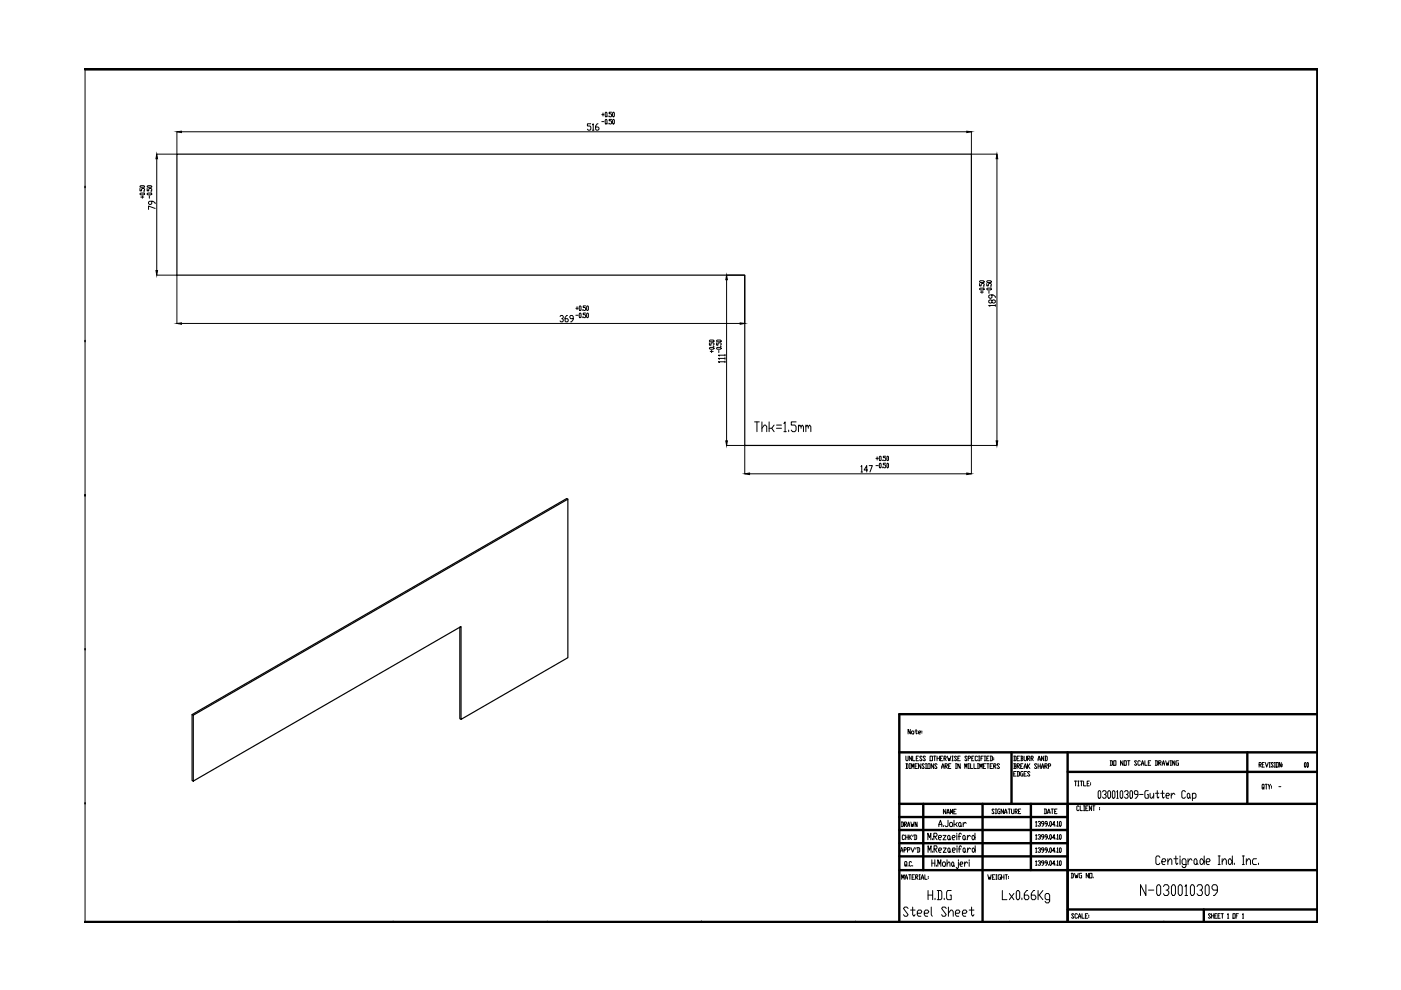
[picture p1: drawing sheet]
<svg xmlns="http://www.w3.org/2000/svg" width="297mm" height="210mm" viewBox="0 0 297 210" stroke-linecap="round" stroke-linejoin="round" font-family="sans-serif">
<!-- layer: 0 -->
<path d="M37.5 32.7h168.5v61.7h-48.1v-36.1h-120.4zM120.4 105.8l-.3-.1-79.4 45.8 .3 .1M97.5 133v19.4l.2 .1M40.7 151.5v14l.3 .1M41 151.6l79.4-45.8v33.6l-22.7 13.1v-19.7l-56.7 32.8z" fill="none" stroke="#000" stroke-width=".25"/>
<g fill="none" stroke="#000" stroke-width=".21">
<path d="M18 14.6v181M29.7 40v.5h.3v-.4l.2-.1 .4 .1-.1 .4M29.7 39.5l.8-.1 .1 .2-.8 .1zM31.2 40v.5h.3l.2-.5 .5 .1-.2 .4M31.2 39.5l.8-.1 .2 .2-.8 .1zM33.2 32.7h4.3M33.2 33.7v23.7M37.5 27.9v4.7M38.5 27.9h166.5M125.3 26.2h-.8v.5h.6l.2 .2v.5l-.2 .2h-.4l-.2-.2M125.6 26.5l.2-.3v1.4M125.6 27.6h.3"/>
<path d="M126.8 26.2h-.2l-.3 .5v.7l.1 .2h.4l.2-.2-.2-.5h-.5M127.6 24.3h.5M127.6 25.8h.5M127.8 24v.6M128.4 23.8l.3 .2-.1 .8-.3-.2zM128.4 25.3l.3 .2-.1 .8-.3-.2zM128.9 24.6v.2M128.9 26.1v.2M129.7 23.8h-.5v.3h.3l.2 .2-.2 .5-.3-.2M129.7 25.3h-.5v.3h.3l.2 .2-.2 .5-.3-.2M130 23.8l.3 .2-.2 .8-.2-.2zM130 25.3l.3 .2-.2 .8-.2-.2z"/>
<path d="M206 27.9v4.7M206 32.7h5.4M211.4 33.7v59.8M29.7 41.1l.8-.2 .1 .3-.8 .1zM29.8 41.8h.7M30.2 41.5v.5M30.5 40.7h.1M31.2 41.1l.8-.2 .2 .3-.8 .1zM31.7 41.5v.5M32 40.7h.2M32.2 42.7v.5l-.2 .1-.5-.1v-.4l.2-.1h.7l.5 .3v.2M32.9 44.2l-1.4-.5v.7"/>
<path d="M33.2 58.3h4.3M37.5 58.4v10.2M154.1 58.3h3.8M154.1 59.3v34.2M157.9 58.4v10.2M207.7 59.6l.8-.1 .2 .3-.8 .1zM209.2 59.6l.8-.1 .2 .3-.8 .1zM38.5 68.6h118.4M118.7 67.1l.2-.2h.4l.1 .2-.1 .5h-.2M119.3 67.6l.1 .2-.1 .4h-.4l-.2-.2M120.3 66.9h-.2l-.3 .4v.7l.2 .2h.3l.2-.4-.2-.2h-.5M121.5 67.6h-.5l-.2-.3 .2-.4h.3l.2 .2v.7l-.3 .4h-.2"/>
<path d="M122.1 65.4h.5M122.1 66.8h.5M122.3 65v.7M122.9 64.9l.3 .1-.1 .8-.3-.1zM122.9 66.4l.3 .1-.1 .9-.3-.2zM123.4 65.7v.1M123.4 67.2v.2M124.2 64.9h-.5v.3h.3l.2 .2-.2 .4-.3-.1M124.2 66.4h-.5v.3l.5 .1-.2 .6-.3-.2M124.5 64.9l.3 .1-.2 .8-.2-.1zM124.5 66.4l.3 .1-.2 .9-.2-.2zM150.4 73.8l.8-.1 .2 .2-.8 .1z"/>
<path d="M150.4 72.7v.5h.3l.2-.5 .5 .1-.2 .4M150.4 72.2l.8-.1 .2 .2-.8 .2zM150.6 74.5h.6M150.9 74.3v.5M151.2 73.4h.2M151.9 73.8l.8-.1 .2 .2-.8 .1zM151.9 72.7v.5h.3v-.4l.2-.1 .5 .1-.2 .4M151.9 72.2l.8-.1 .2 .2-.8 .2zM152.4 74.3v.5M152.7 73.4h.2M153.7 76.7h-1.4l.2 .2M153.7 76h-1.4l.2 .2"/>
<path d="M153.7 75.3h-1.4l.2 .2M153.7 75.1v.4M153.7 75.8v.4M153.7 76.5v.4M207.7 61.2l.8-.1 .2 .2-.8 .2zM207.7 60.1v.5h.3v-.4l.2-.1 .5 .1-.2 .4M207.9 61.9h.6M208.2 61.7v.5M208.5 60.8h.2M209.2 61.2l.8-.1 .2 .2-.8 .2zM209.2 60.1v.5h.4l.1-.5 .5 .1-.2 .4M209.7 61.7v.5"/>
<path d="M210 60.8h.2M210.3 63.8l.3-.2 .4 .2v.3l-.2 .2-.5-.2v-.3l-.2-.2-.5 .2v.3l.3 .2 .4-.2M210.3 62.5v.6l-.2 .1-.5-.1v-.4l.3-.2h.7l.4 .4v.2M211 64.8h-1.4l.3 .1M211 64.6v.3M154.1 94.4h3.8M157.9 94.5v6M160 89.5h1M160.5 89.5v2M161.5 90.8l.6-.7h.2l.3 .4v1M161.5 89.5v2M163.1 89.5v2"/>
<path d="M163.6 90.8l.5 .7M164.1 90.1l-.5 .7h-.5M164.6 90.1h1.1M164.6 90.8h1.1M166.2 89.8l.3-.3v2M166.2 91.5h.5M167.2 91.2v.3M168.8 89.5h-1v.6h.7l.3 .4v.7l-.3 .3h-.5l-.2-.3M169.3 90.5l.3-.4 .2 .4v.3M169.3 90.1v1.4M169.8 90.5l.3-.4 .2 .4v1M170.9 90.5l.2-.4 .3 .4v.3"/>
<path d="M170.9 90.1v1.4M171.4 90.5l.3-.4 .2 .4v1M182.5 98.9l.2-.2v1.4M183.9 99.7h-.7l.6-1v1.4M184.3 98.7h.7l-.6 1.4M185.7 97.2h.5M185.7 98.7h.5M186 96.9v.6M186.4 96.9l.2-.2 .2 .2-.1 .8-.3-.2zM186.6 98.2l.2 .2-.1 .8-.3-.2zM187.1 97.5v.2M187.1 99v.2"/>
<path d="M187.8 96.7h-.5v.3h.4l.1 .2-.1 .5-.4-.2M187.8 98.2h-.5v.4h.4l.1 .1-.1 .5-.4-.2M188.1 96.7l.3 .2-.1 .8-.3-.2zM188.1 98.2l.3 .2-.1 .8-.3-.2zM206 94.5v6M206 94.4h5.4M158.9 100.5h46.1M182.5 100.1h.4M193 154.6v1l-.5-1v1M193.4 155l.4 .2-.2 .4-.3-.2zM194 155h.5M194.2 154.6v.8l.2 .2 .1-.2"/>
<path d="M194.7 155.3h.4v-.3l-.4 .2 .2 .4h.2M195.5 155v.2M195.5 155.3v.1M191.1 174.3h.3l.2 .2v.6l-.2 .2h-.3M191.2 174.3v1M191.8 174.8h.3l.1-.2-.1-.3h-.3v1M191.8 177.2l-.2-.2h-.2l-.1 .2 .1 .8 .4-.2M191.9 174.8l.3 .5M192 177v1M192 177.5h.5M192.1 160.3l.1 1 .3-.2v-.8M192.1 161.9h.3l.1 .2v.7l-.1 .1h-.3"/>
<path d="M192.2 161.9v1M192.4 175.3l.3-1 .2 1M192.4 174.9h.5M192.5 177v1M192.7 177v1M192.8 161.9h.2M192.8 162.9h.2M192.9 177.5l.4 .5M192.9 161.9v1M193.1 174.3l.2 1 .2-.5v.5l.3-1M193.1 179.7l.4 1 .4-1M193.3 177l-.6 .5"/>
<path d="M193.3 160.3v1l-.5-1v1M193.3 162.9v-1l.2 .7 .3-.7v1M193.5 160.3v1h.5M193.6 177l-.1 .4M193.8 177h.4l.2 .2v.6l-.2 .2h-.4M194 177v1M194 162.4h.3M194.2 179.7l-.1 .3M194.3 160.8h.2M194.4 174.3v1l-.4-1v1M194.5 179.7h.4l.1 .2v.6l-.1 .2h-.4M194.5 161.9h-.5v1h.5"/>
<path d="M194.6 179.7v1M194.7 160.3h-.4v1h.4M195.2 161.9v1l-.5-1v1M195.5 160.5l-.1-.2-.4 .2 .5 .6-.1 .2-.4-.2M196 162.1l-.2-.2-.3 .2 .5 .7-.2 .1-.3-.1M196.2 160.5l-.1-.2-.4 .2 .5 .6-.1 .2-.4-.2M196.2 161.9h.3M196.2 162.9h.3M196.3 161.9v1M196.7 161.9h.5v1h-.5zM196.7 178.1v-1.4l.4 .9 .3-.9v1.4M197.2 160.3h.5v1h-.5z"/>
<path d="M197.7 177.8v.3M198 161.9v1l-.6-1v1M198 160.3h.4M198 177.3h.5l.2-.2-.2-.4h-.5v1.4M198.2 160.3v1M198.2 177.3l.5 .8M198.7 162.1l-.2-.2-.3 .2 .5 .7-.2 .1-.3-.1M198.7 160.8h.5M198.7 160.3v1M199 177.6h.5l.1-.3-.1-.2h-.4l-.1 .2v.5l.1 .3h.4M199.1 175.3v-.5l.3-.9 .3 1.4M199.1 174.8h.6"/>
<path d="M199.2 160.3v1M199.4 160.8h.2M199.6 162.9l.3-1 .3 1M199.6 162.6h.6M199.9 160.3h-.5v1h.5M199.9 177.1h.7l-.7 1h.7M200 179.8h.6l-.6 .9h.6M200 175v.3M200.2 160.8l.4-.1-.1-.4h-.3v1M200.3 160.8l.3 .5M200.4 162.4h.3l.2-.1-.2-.4h-.3v1M200.5 162.4l.4 .5"/>
<path d="M200.5 171.6v1l-.5-1v1M200.8 172.6l.2-1 .3 1M200.8 172.3h.5M200.9 160.3l.2 1 .2-.5 .1 .5 .2-1M201 173.9v1.1l-.2 .3h-.3l-.1-.3M201.1 177.1l.3 .2v.5l-.1 .3-.4-.3v-.5zM201.1 179.8l.3 .2v.5l-.1 .2-.3-.2v-.5zM201.1 162.4h.3M201.4 177.8l.1 .3M201.5 174.4h.3l.2 .2v.4l-.2 .3h-.3l-.2-.3zM201.5 172.6v-1l.3 .7 .2-.7v1M201.6 161.9h-.5v1h.5"/>
<path d="M201.8 161.3h.3M201.8 160.3h.3M201.9 177.6h.5l.1-.3-.1-.2h-.3l-.2 .2v.5l.2 .3h.3M202 160.3v1M202.2 172.1h.3M202.3 173.9v1.4M202.6 161.9h.2M202.6 162.9h.2M202.6 174.8l.3 .5M202.7 161.9v1M202.7 171.6h-.5v1h.5M202.8 160.5l-.1-.2-.3 .2 .4 .6-.1 .2-.3-.2"/>
<path d="M202.9 176.7v.2M202.9 177.1v1M202.9 179.3v.3M202.9 179.8v.9M202.9 174.4l-.3 .4h-.3M203.1 160.8h.2M203.2 177.3h.5M203.4 174.4l.4 .2v.4l-.2 .3-.4-.3v-.4zM203.6 160.3h-.5v1h.5M203.6 161.9v1l-.5-1v1M203.8 175l.1 .3M203.8 176.9l-.1-.2-.4 .2v1.2"/>
<path d="M203.8 179.6l-.1-.3-.3 .3v1.1M204.2 174.4v.9M204.3 177.1l.3 .2v.5l-.1 .3-.4-.3v-.5zM204.3 179.8l.3 .2-.1 .7-.3-.2v-.5zM204.6 162.9v-1l.2 .7 .2-.7v1M204.6 177.8l.2 .3M204.9 174.6l-.3-.2-.4 .4M205 160.5l-.1-.2-.3 .2 .4 .6-.1 .2-.3-.2M205.1 177.1v1M205.1 179.8v.9M205.3 160.8l.5-.1-.1-.4h-.4v1M205.3 161.9h.2"/>
<path d="M205.3 162.9h.2M205.4 161.9v1M205.7 177.3l-.3-.2-.3 .5M205.8 161.9v1h.4M206 160.8h.2M206.2 177.1h.2l.3 .5-.3 .5-.3-.3v-.5zM206.3 179.8l.5 .5-.4 .4-.3-.2v-.5zM206.5 160.3h-.5v1h.5M206.5 161.9v1h.5M206.7 176.7v1.4M206.8 179.3v1.4M207.3 160.5l-.2-.2-.3 .2 .1 .8 .4-.2"/>
<path d="M207.3 161.9h.2M207.3 162.9h.2M207.3 161.9v1M207.5 161.3h.2M207.5 160.3h.2M207.6 160.3v1M207.7 162.9v-1l.3 .7 .2-.7v1M208 160.8h.2M208.5 160.3h-.5v1M208.5 162.4h.2M208.7 161.3h.3M208.7 160.3h.3"/>
<path d="M208.8 160.3v1M209 161.9h-.5v1h.5M209.2 160.8h.3M209.2 161.9h.5M209.5 161.9v1M209.7 160.3h-.5v1h.5M209.9 160.3h.4l.1 .2v.6l-.1 .2h-.4M209.9 162.4h.3M210.1 160.3v1M210.4 161.9h-.5v1h.5M210.7 162.4h.3l.2-.1-.2-.4h-.3v1M210.7 160.7v.1"/>
<path d="M210.7 161v.1M210.8 171.7l-.1-.2-.4 .2 .5 .7-.1 .1-.4-.1M210.8 162.4l.4 .5M211 172.5h.3M211 171.5h.3M211.2 171.5v1M211.9 162.1l-.1-.2-.4 .2 .5 .7-.1 .1-.4-.1M212 171.5h-.3l-.2 .2 .2 .8h.3v-.5h-.1M212.8 171.5v1l-.5-1v1M213 172.5l.2-1 .3 1M213 172.2h.5M213.7 171.5h.5"/>
<path d="M214 171.5v1M214.5 171.5v.9l.1 .1 .4-.1v-.9M214.9 160.3h.4l.1 .2v.6l-.1 .2h-.4M214.9 161.9h.4l.1 .2-.1 .3M214.9 164.1h.3M215.1 162.4h.2l.1 .4-.1 .1h-.4M215.1 160.3v1M215.1 161.9v1M215.2 172h.4l.1-.1-.1-.4h-.4v1M215.3 172l.4 .5M215.4 163.6h-.5v.9h.5M215.6 162.4h.4l.2-.1-.2-.4h-.4v1"/>
<path d="M215.6 163.6h.4l.2 .1v.7l-.2 .1h-.4M215.6 160.8h.3M215.8 162.4l.4 .5M215.8 163.6v.9M215.9 172h.3M216.2 160.3h-.6v1h.6M216.4 160.3h.3l.2 .2-.2 .3M216.4 171.5h-.5v1h.5M216.4 162.4h.2M216.5 160.8h.2l.2 .3-.2 .2h-.3M216.5 160.3v1M216.9 161.9h-.5v1h.5"/>
<path d="M216.9 163.6h-.4l-.1 .1 .1 .8h.4v-.4h-.2M217.1 160.3l.2 1 .3-.2v-.8M217.1 162.9l.3-1 .2 1M217.1 162.6h.5M217.1 164.1h.3M217.6 163.6h-.5v.9h.5M217.8 160.8l.6-.1-.2-.4h-.4v1M217.8 161.9v1M218 160.8l.4 .5M218 162.4l.4 .5M218.4 161.9l-.6 .5M218.4 163.7l-.4-.1-.2 .1 .6 .7-.2 .1-.4-.1"/>
<path d="M218.6 160.8l.5-.1-.2-.4h-.3v1M218.7 160.8l.4 .5M219.6 174.3l.1-.1v1M219.6 177.1l.1-.1v.9M219.6 179.9l.1-.2v1M219.6 175.2h.2M219.6 177.9h.2M219.8 162.1l-.1-.2-.4 .2 .5 .7-.1 .1-.4-.1M220.1 161.3l.2-1 .3 1M220.1 174.3l.4-.1 .1 .3-.3 .2M220.1 177.1l.4-.1 .1 .3-.3 .2M220.1 179.9l.4-.2 .1 .3-.3 .2"/>
<path d="M220.1 162.4h.5M220.1 161h.5M220.1 161.9v1M220.5 174.7l.1 .1-.1 .4-.4-.2M220.5 177.5l.1 .1-.1 .3-.4-.1M220.6 161.9v1M220.8 162.9l.3-1 .2 1M220.8 162.6h.5M221.3 160.3v1l-.5-1v1M221.3 174.7h-.4l-.1-.2 .1-.3 .4 .1v.5l-.4 .4M221.3 177.5h-.4l-.1-.2 .1-.3 .4 .1v.5l-.4 .3M221.4 171.5h.4l.1 .2v.7l-.5 .1"/>
<path d="M221.5 160.3h.4l.1 .2v.6l-.1 .2h-.4M221.5 162.4h.4l.1-.1-.1-.4h-.4v1M221.5 171.5v1M221.7 160.3v1M221.7 162.4l.3 .5M222 174.7h-.3l-.1-.2 .1-.3 .3 .1v.5l-.3 .4M222 177.5h-.3l-.1-.2 .1-.3 .3 .1v.5l-.3 .3M222.1 172.5l.3-1 .2 1M222.1 172.2h.5M222.3 162.4h.3l.2-.1-.2-.4h-.3v1M222.3 175v.2M222.3 177.8v.1"/>
<path d="M222.7 174.2l.2 .1-.1 .9-.3-.2zM222.7 177l.2 .1-.1 .8-.3-.1zM222.7 179.7l.2 .2-.1 .8-.3-.1zM222.9 171.5h.5M223.1 171.5v1M223.6 172h.3M223.6 174.8h-.5l.4-.6v1M223.6 177.6h-.5l.4-.6v.9M223.9 175v.2M223.9 177.8v.1M224.1 171.5h-.5v1h.5M224.2 174.3v-.1v1"/>
<path d="M224.2 177.1v-.1v.9M224.2 179.9v-.2v1M224.2 175.2h.2M224.2 177.9h.2M224.7 174.2l.3 .1-.1 .9-.3-.2zM224.7 177l.3 .1-.1 .8-.3-.1zM224.7 179.7l.3 .2-.1 .8-.3-.1zM227.8 165.6h.5M228 165.6v1M228.5 165.6h.3M228.5 166.6h.3M228.6 165.6v1"/>
<path d="M228.8 171l-.2-.1-.3 .1v.7l.1 .2 .4-.2M229 170.9v1h.5M229 165.6h.5M229.3 165.6v1M229.7 165.6v1h.6M229.7 170.9h.3M229.7 171.9h.3M229.9 170.9v1M230.2 171.4h.3M230.5 166.1h.3M230.7 170.9h-.5v1h.5M231 165.6h-.5v1h.5"/>
<path d="M231.2 165.9v.2M231.2 166.3v.2M231.4 170.9v1l-.4-1v1M231.7 170.9h.5M231.9 170.9v1M233 167.6h.2l.2 .3v1.1l-.2 .2h-.2l-.2-.2v-1.1zM233.1 171.2v.2M233.1 171.5v.2M233.8 167.9l.1-.3h.4l.2 .3v.3l-.4 .2M234.3 168.4l.2 .3v.3l-.2 .2h-.4l-.1-.2M235.1 167.6l.4 .3v1.1l-.3 .2-.3-.2v-1.1zM235.4 161.3l.5 .1v.7l-.1 .2h-.4"/>
<path d="M235.5 161.3v1M236 167.6l.4 .3v1.1l-.2 .2-.4-.2v-1.1zM236.1 161.3h.5v1h-.5zM236.8 167.9l.1-.3v1.6M236.8 169.2h.3M237.7 167.6l.3 .3v1.1l-.1 .2-.4-.2v-1.1zM238.1 161.3v1l-.5-1v1M238.3 161.3h.5v1h-.5zM238.4 167.9l.2-.3h.4l.2 .6-.2 .2h-.2M239 168.4l.2 .3-.2 .5h-.4l-.2-.2M239.1 161.3h.5M239.3 161.3v1"/>
<path d="M239.7 167.6h.2l.2 .3v1.1l-.2 .2h-.2l-.1-.2v-1.1zM241 161.4l-.1-.1-.4 .1 .5 .7-.1 .2-.4-.2M241.3 168.4h-.6l-.2-.2 .2-.6h.3l.3 .3v.8l-.4 .5h-.2M241.6 168.4h.8M241.8 161.4l-.2-.1-.3 .1 .1 .9 .4-.2M242 162.3l.2-1 .3 1M242 161.9h.5M242.7 161.3v1h.5M243.5 167.6h-.6l-.2 .3v1.1l.2 .2h.6v-.8h-.2M243.5 161.8h.2M243.8 168.2v.8l.3 .2h.1l.4-.5M244 161.3h-.5v1h.5"/>
<path d="M244.6 168.2v1M244.9 161.3l.5 .1v.7l-.1 .2h-.4M245 168.2h.7M245.1 161.3v1M245.4 167.6v1.4l.1 .2 .2-.2M245.7 161.8h.3l.2-.4-.5-.1v1M245.8 161.8l.4 .5M246.1 168.2h.7M246.4 162.3l.3-1 .2 1M246.4 161.9h.5M246.5 167.6v1.4l.1 .2 .2-.2M247.1 161.3l.3 1 .1-.5 .2 .5 .2-1"/>
<path d="M247.2 168.7h.6l.1-.3-.1-.2h-.4l-.2 .2v.6l.2 .2h.4M248.1 161.3h.3M248.1 162.3h.3M248.2 161.3v1M248.3 168.2v1M249.1 161.3v1l-.5-1v1M249.1 168.4l-.4-.2-.4 .5M249.9 161.3l-.6 .1 .2 .9h.4v-.5h-.2M251.3 167.9l-.2-.3h-.3l-.2 .3v1.1l.2 .2h.3l.2-.2M251.9 168.2l.4 .2v.6l-.2 .2-.4-.2v-.6zM252.3 169l.1 .2M252.8 168.4l.2-.2h.4l.2 .2v.6l-.2 .2h-.6"/>
<path d="M252.8 168.2v1.6M267 162.1l.4-.1-.1-.3h-.3v.9M267.1 162.1l.3 .5M267.6 162.1h.2M267.8 167l.1 .1-.2 .2-.1-.8 .1-.2h.2l.1 1M268.1 161.7h-.5v.9h.5M268.2 166.3h.5M268.3 161.7l.3 .9 .3-.9M268.5 166.3v1M268.9 166.3l.2 1M269.1 162.6h.2M269.1 161.7h.2"/>
<path d="M269.2 161.7v.9M269.4 166.3l-.3 .5M269.6 166.6v.2M269.6 167v.1M270 161.8l-.1-.1h-.3l-.1 .1 .5 .7-.1 .1h-.3l-.1-.1M270.2 162.6h.2M270.2 161.7h.2M270.3 161.7v.9M270.6 161.7h.4v.9h-.4zM271.1 166.8h.5M271.7 161.7v.9l-.5-.9v.9M271.9 162v.1"/>
<path d="M271.9 162.3v.2M276.7 161.7l.2 .1-.1 .8-.2-.1zM277.2 161.7l.2 .1-.1 .8-.2-.1zM190.9 180.7l.3-1 .2 1M190.9 180.4h.5M191.2 186.4v-.9l.2 .6 .3-.6v.9M191.7 180.2h.3l.2-.2-.2-.3h-.3v1M191.9 186.4l.3-.9 .2 .9M191.9 186.1h.5M192 183.3l.2 .2-.3 .1v-.9l.4 .1-.1 .7 .1 .1M192.4 180.2h.4l.1-.2-.1-.3h-.4v1M192.5 192.6l-.2-.3h-.5l-.2 .3 .9 1.3-.2 .4h-.5l-.2-.4"/>
<path d="M192.5 183.5v.1M192.7 185.5h.4M192.9 185.5v.9M193 193h1M193.3 182.8l-.2-.1-.3 .1v.7l.1 .1 .4-.1M193.4 186h.2M193.5 192.3v1.6l.3 .4 .2-.4M193.5 183.5v.1M193.9 185.5h-.5v.9h.5M194.1 186h.4l.1-.2-.1-.3h-.4v.9M194.2 186l.4 .4M194.5 193.6h.7l.3-.3-.3-.3h-.5l-.2 .3v.6l.2 .4h.5"/>
<path d="M194.9 185.5h.2M194.9 186.4h.2M195 185.5v.9M195.3 186.4l.3-.9 .2 .9M195.3 186.1h.5M196 193.6h.7l.2-.3-.2-.3h-.5l-.2 .3v.6l.2 .4h.5M196.1 185.5v.9h.5M196.8 180.7v-1.4l.3 1 .3-1v1.4M196.8 188.8v2M196.8 189.8h.9M196.8 185.8v.2M196.8 186.1v.2"/>
<path d="M197.4 192.3v1.6l.3 .4M197.6 182.3v1.4M197.6 183h.6M197.7 180.5v.2M197.7 188.8v2M198 180h.5l.2-.2-.2-.5h-.5v1.4M198.2 182.3v1.4M198.2 180l.5 .7M198.2 190.5v.3M198.5 183.4v.3M198.7 188.8h.8l.2 .3v1.4l-.2 .3h-.8M198.8 183.7v-1.4l.4 .9 .3-.9v1.4"/>
<path d="M199 188.8v2M199 180.3h.5l.1-.3-.1-.2h-.3l-.2 .2v.5l.2 .2h.3M200 182.8h.3l.1 .2-.1 .7h-.3l-.2-.3zM200.2 190.5v.3M200.6 192.6l-.2-.3h-.5l-.3 .3 1 1.3-.2 .4h-.5l-.3-.4M200.8 183.2l.5-.4 .1 .2v.7M200.8 182.3v1.4M201.1 193.6l.5-.6h.2l.3 .3v1M201.1 192.3v2M201.4 180.5l.2 .2M201.7 188.8h-.8l-.2 .3v1.4l.2 .3h.8v-1h-.3M201.9 180.3h.5l.2-.3-.2-.2h-.3l-.2 .2 .2 .7h.3"/>
<path d="M201.9 182.8l.3 .2-.1 .7-.3-.3zM202.2 183.4l.2 .3M202.6 193.6h.7l.2-.3-.2-.3h-.5l-.2 .3v.6l.2 .4h.5M203.2 182.8v1.1l-.2 .3-.3-.3M203.2 180h.5M203.2 182.3v.2M203.5 183.2h.5l.2-.2-.2-.2h-.3l-.2 .2 .2 .7h.3M204 193.6h.8l.2-.3-.2-.3h-.5l-.3 .3v.6l.3 .4h.5M204.5 182.8v.9M204.6 180.5l.2 .2M205.1 183l-.3-.2-.3 .4M205.5 182.3v.2"/>
<path d="M205.5 182.8v.9M205.5 193h1M205.8 180l-.3-.2-.4 .5M206 192.3v1.6l.2 .4 .3-.4M209.4 185.5l.3 .9 .1-.4 .1 .4 .2-.9M210.4 186h.3M210.9 185.5h-.5v.9h.5M211.2 185.5h.2M211.2 186.4h.2M211.2 185.5v.9M212.1 185.5h-.3l-.2 .1 .2 .8h.3v-.4h-.1M212.3 186h.6"/>
<path d="M212.3 185.5v.9M212.5 188.8v2h1M212.9 185.5v.9M213.1 185.5h.5M213.4 185.5v.9M213.8 185.8v.2M213.8 186.1v.2M214 189.4l1 1.4M215 189.4l-1 1.4M215.7 188.8h.2l.3 .3v1.3l-.3 .4h-.2l-.2-.4v-1.3zM216.7 190.4v.4M217.9 188.8h-.2l-.5 .6v1l.2 .4h.5l.2-.4v-.3l-.2-.3h-.7"/>
<path d="M219.4 188.8h-.3l-.4 .6v1l.2 .4h.5l.2-.4v-.3l-.2-.3h-.7M219.6 182.7l.1-.2v1M219.6 180.7h.2M219.6 183.5h.2M220.1 182.7l.4-.2 .1 .3-.3 .2M220.1 188.8v2M220.3 189.8l.8 1M220.5 180.2l.1 .2-.1 .3-.4-.1M220.5 183l.1 .1-.1 .4-.4-.2M221.1 188.8l-.8 1h-.2M221.3 180.2h-.4l-.1-.2 .1-.3 .4 .2v.5l-.4 .3M221.3 183h-.4l-.1-.2 .1-.3 .4 .2v.4l-.4 .4"/>
<path d="M222 180.2h-.3l-.1-.2 .1-.3 .3 .2v.5l-.3 .3M222 183h-.3l-.1-.2 .1-.3 .3 .2v.4l-.3 .4M222.3 180.6v.1M222.3 183.3v.2M222.5 190.8h-.7l-.2-.4v-.6l.2-.4h.5l.2 .4v1.3l-.2 .3h-.5l-.2-.3M222.7 182.5l.2 .2-.1 .8-.3-.2zM223.6 180.4h-.5l.4-.7v1M223.6 183.1h-.5l.4-.6v1M223.9 180.6v.1M223.9 183.3v.2M224.2 182.7v-.2v1M224.2 180.7h.2"/>
<path d="M224.2 183.5h.2M224.7 182.5l.3 .2-.1 .8-.3-.2zM227.1 185.2h.4l.1 .1v.7l-.1 .1h-.4M227.2 185.2v.9M227.7 193.9l-.2-.2-.3 .2 .5 .6-.2 .2-.3-.2M227.8 185.2l.3 .9 .1-.5 .1 .5 .3-.9M228.4 193.9l-.1-.2-.4 .2 .1 .8 .4-.2M228.6 194.7l.3-1 .3 1M228.6 194.4h.6M229.3 185.2h-.4l-.1 .1 .1 .8h.4v-.5h-.1M229.4 193.7v1h.5M230.1 194.2h.3"/>
<path d="M230.6 193.7h-.5v1h.5M230.8 185.2v.9l-.5-.9v.9M230.8 194v.2M230.8 194.4v.1M231 185.2h.5v.9h-.5zM231.8 186v.1M243 187.6v2.3l-1.2-2.3v2.3M243.5 188.7h1.1M245.5 187.6h.3l.3 .4v1.5l-.3 .4h-.3l-.3-.4v-1.5zM245.9 181.8l-.2-.3h-.4l-.2 .3v1.2l.2 .3h.4l.2-.3M246.3 182.7h.7l.2-.3-.2-.3h-.5l-.2 .3v.6l.2 .3h.5M246.7 188l.2-.4h.6l.3 .4v.3l-.3 .4h-.3"/>
<path d="M247.5 188.7l.3 .4v.4l-.3 .4h-.6l-.2-.4M247.6 182.7l.4-.6h.2l.3 .3v.9M247.6 182.1v1.2M248.7 187.6h.3l.2 .4v1.5l-.2 .4h-.3l-.3-.4v-1.5zM248.9 182.1h.8M249.3 181.5v1.5l.2 .3 .2-.3M250.1 187.6h.3l.3 .4v1.5l-.3 .4h-.3l-.3-.4v-1.5zM250.2 181.5v.3M250.2 182.1v1.2M251.2 188l.3-.4v2.3M251.2 189.9h.6M251.5 183.3h-.7l-.2-.3v-.6l.2-.3h.4l.3 .3v1.2l-.3 .3h-.4l-.2-.3"/>
<path d="M251.9 182.1v1.2M252.6 187.6h.3l.3 .4v1.5l-.3 .4h-.3l-.2-.4v-1.5zM252.7 182.4l-.2-.3h-.2l-.4 .6M253.4 182.1h.2l.2 .3v.6l-.2 .3h-.2l-.2-.3v-.6zM253.8 188l.3-.4h.6l.2 .4v.3l-.2 .4h-.3M253.8 183l.2 .3M254.6 182.1h.2l.5 .6-.5 .6h-.2l-.2-.3v-.6zM254.7 188.7l.2 .4v.4l-.2 .4h-.6l-.3-.4M255.3 181.5v1.8M255.7 182.7h.7l.2-.3-.2-.3h-.5l-.2 .3v.6l.2 .3h.5M255.8 187.6h.3l.3 .4v1.5l-.3 .4h-.3l-.3-.4v-1.5zM256.7 193.9l-.2-.2-.3 .2 .5 .6-.2 .2-.3-.2"/>
<path d="M256.9 194.2h.4M256.9 193.7v1M257.3 193.7v1M257.6 194.2h.2M258 193.7h-.4v1h.4M258.1 188.7h-.8l-.3-.4v-.3l.3-.4h.5l.3 .4v1.1l-.6 .8h-.2M258.2 194.2h.3M258.3 181.5h.4M258.3 183.3h.4M258.5 181.5v1.8M258.7 193.7h-.5v1h.5M258.9 193.7h.5"/>
<path d="M259.1 182.7l.4-.6h.3l.2 .3v.9M259.1 182.1v1.2M259.2 193.7v1M260.3 193.9l.1-.2v1M260.3 194.7h.2M260.6 182.1h.3l.4 .6-.4 .6h-.3l-.2-.3v-.6zM261.3 181.5v1.8M261.4 193.7h.5v1h-.5zM261.7 183v.3M262.1 194.2h.2M262.6 193.7h-.5v1M263.4 181.5h.4"/>
<path d="M263.4 183.3h.4M263.4 193.9l.2-.2v1M263.4 194.7h.3M263.6 181.5v1.8M264.2 182.7l.5-.6h.2l.2 .3v.9M264.2 182.1v1.2M266.4 182.1h-.6l-.2 .3v.6l.2 .3h.6M266.8 183v.3"/>
</g>
<path d="M33.2 32.7l.2 1h-.3zM37.5 27.9l1-.1v.3zM205 27.8l1 .1-1 .2zM211.4 32.7l.1 1h-.3zM33.1 57.4h.3l-.2 .9zM154.1 58.3l.1 1h-.3zM37.5 68.6l1-.1v.2zM156.9 68.5l1 .1-1 .1zM153.9 93.5h.3l-.1 .9zM211.2 93.5h.3l-.1 .9zM157.9 100.5l1-.2v.3zM205 100.3l1 .2-1 .1z" fill="#000" stroke="#000" stroke-width=".21"/>
<g fill="none" stroke="#000" stroke-width=".51">
<path d="M190.7 159.5h88.7M214.5 159.5v10.9M226.4 159.5v36.1M264.5 159.5v10.9M279.4 151.4h-88.7v44.1M190.7 170.4h88.7M190.7 178.8h35.7M190.7 176h35.7M190.7 173.2h35.7M195.7 170.4v14.1M208.3 170.4v25.1M218.6 170.4v14.1"/>
<path d="M226.4 163.7h53M190.7 184.5h88.7M190.7 181.6h35.7M226.4 192.8h53M255.2 192.8v2.8"/>
</g>
<path d="M18 14.6h261.4v181h-261.4" fill="none" stroke="#000" stroke-width=".72"/>
<g fill="#000">
<circle cx="50.7" cy="14.6" r=".17"/>
<circle cx="83.4" cy="14.6" r=".17"/>
<circle cx="116" cy="14.6" r=".17"/>
<circle cx="148.7" cy="14.6" r=".17"/>
<circle cx="181.4" cy="14.6" r=".17"/>
<circle cx="214.1" cy="14.6" r=".17"/>
<circle cx="246.8" cy="14.6" r=".17"/>
<circle cx="18" cy="39.8" r=".17"/>
<circle cx="279.4" cy="39.8" r=".17"/>
<circle cx="18" cy="72.4" r=".17"/>
<circle cx="279.4" cy="72.4" r=".17"/>
<circle cx="18" cy="105.1" r=".17"/>
<circle cx="279.4" cy="105.1" r=".17"/>
<circle cx="18" cy="137.8" r=".17"/>
<circle cx="279.4" cy="137.8" r=".17"/>
<circle cx="18" cy="170.4" r=".17"/>
<circle cx="279.4" cy="170.4" r=".17"/>
<circle cx="50.7" cy="195.6" r=".17"/>
<circle cx="83.4" cy="195.6" r=".17"/>
<circle cx="116" cy="195.6" r=".17"/>
<circle cx="148.7" cy="195.6" r=".17"/>
<circle cx="181.4" cy="195.6" r=".17"/>
<circle cx="214.1" cy="195.6" r=".17"/>
<circle cx="246.8" cy="195.6" r=".17"/>
</g>
</svg>
